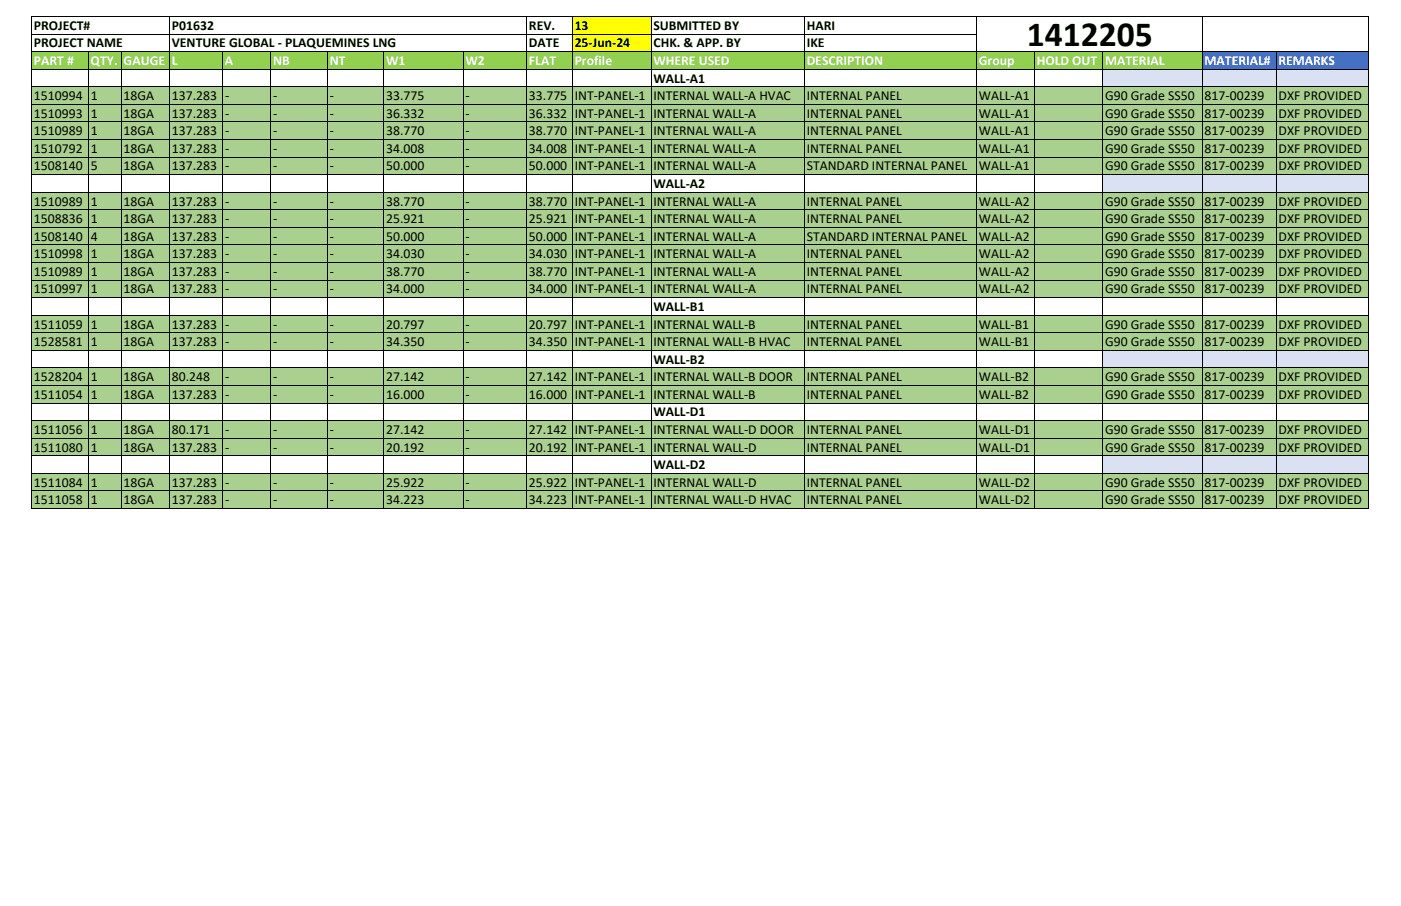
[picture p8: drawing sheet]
<svg xmlns="http://www.w3.org/2000/svg" width="432mm" height="279mm" viewBox="0 0 432 279" stroke-linecap="round" stroke-linejoin="round" font-family="sans-serif">
<defs><g id="words">
<text font-size="10.9" x="316.5" y="14.1">1412205</text>
<g font-size="4.2">
<text x="10.5" y="9.1">PROJECT#</text>
<text x="53" y="9.1">P01632</text>
<text x="163" y="9.2">REV.</text>
<text x="177.1" y="9.2">13</text>
<text x="201.4" y="9.2">SUBMITTED BY</text>
<text x="248.6" y="9.2">HARI</text>
<text x="10.5" y="14.5">PROJECT NAME</text>
<text x="53" y="14.5">VENTURE GLOBAL - PLAQUEMINES LNG</text>
<text x="163" y="14.6">DATE</text>
<text x="177.1" y="14.6">25-Jun-24</text>
<text x="201.4" y="14.6">CHK. &amp; APP. BY</text>
<text x="248.6" y="14.6">IKE</text>
<text x="201.4" y="25.5">WALL-A1</text>
<text x="10.5" y="30.9">1510994 1</text>
<text x="38.1" y="30.9">18GA</text>
<text x="53" y="30.9">137.283 -</text>
<text x="84.2" y="30.9">-</text>
<text x="101.7" y="30.9">-</text>
<text x="119" y="30.9">33.775</text>
<text x="143.5" y="30.9">-</text>
<text x="163" y="30.9">33.775 INT-PANEL-1 INTERNAL WALL-A HVAC</text>
<text x="248.6" y="30.9">INTERNAL PANEL</text>
<text x="301.7" y="30.9">WALL-A1</text>
<text x="340.6" y="30.9">G90 Grade SS50</text>
<text x="371.3" y="30.9">817-00239</text>
<text x="394.1" y="30.9">DXF PROVIDED</text>
<text x="10.5" y="36.3">1510993 1</text>
<text x="10.5" y="41.7">1510989 1</text>
<text x="38.1" y="36.3">18GA</text>
<text x="38.1" y="41.7">18GA</text>
<text x="53" y="36.3">137.283 -</text>
<text x="53" y="41.7">137.283 -</text>
<text x="84.2" y="36.3">-</text>
<text x="84.2" y="41.7">-</text>
<text x="101.7" y="36.3">-</text>
<text x="101.7" y="41.7">-</text>
<text x="119" y="36.3">36.332</text>
<text x="119" y="41.7">38.770</text>
<text x="143.5" y="36.3">-</text>
<text x="143.5" y="41.7">-</text>
<text x="163" y="36.3">36.332 INT-PANEL-1 INTERNAL WALL-A</text>
<text x="163" y="41.7">38.770 INT-PANEL-1 INTERNAL WALL-A</text>
<text x="248.6" y="36.3">INTERNAL PANEL</text>
<text x="248.6" y="41.7">INTERNAL PANEL</text>
<text x="301.7" y="36.3">WALL-A1</text>
<text x="301.7" y="41.7">WALL-A1</text>
<text x="340.6" y="36.3">G90 Grade SS50</text>
<text x="340.6" y="41.7">G90 Grade SS50</text>
<text x="371.3" y="36.3">817-00239</text>
<text x="371.3" y="41.7">817-00239</text>
<text x="394.1" y="36.3">DXF PROVIDED</text>
<text x="394.1" y="41.7">DXF PROVIDED</text>
<text x="10.5" y="47.2">1510792 1</text>
<text x="38.1" y="47.2">18GA</text>
<text x="53" y="47.2">137.283 -</text>
<text x="84.2" y="47.2">-</text>
<text x="101.7" y="47.2">-</text>
<text x="119" y="47.2">34.008</text>
<text x="143.5" y="47.2">-</text>
<text x="163" y="47.2">34.008 INT-PANEL-1 INTERNAL WALL-A</text>
<text x="248.6" y="47.2">INTERNAL PANEL</text>
<text x="301.7" y="47.2">WALL-A1</text>
<text x="340.6" y="47.2">G90 Grade SS50</text>
<text x="371.3" y="47.2">817-00239</text>
<text x="394.1" y="47.2">DXF PROVIDED</text>
<text x="10.5" y="52.6">1508140 5</text>
<text x="38.1" y="52.6">18GA</text>
<text x="53" y="52.6">137.283 -</text>
<text x="84.2" y="52.6">-</text>
<text x="101.7" y="52.6">-</text>
<text x="119" y="52.6">50.000</text>
<text x="143.5" y="52.6">-</text>
<text x="163" y="52.6">50.000 INT-PANEL-1 INTERNAL WALL-A</text>
<text x="248.6" y="52.6">STANDARD INTERNAL PANEL</text>
<text x="301.7" y="52.6">WALL-A1</text>
<text x="340.6" y="52.6">G90 Grade SS50</text>
<text x="371.3" y="52.6">817-00239</text>
<text x="394.1" y="52.6">DXF PROVIDED</text>
<text x="201.4" y="58">WALL-A2</text>
<text x="10.5" y="63.4">1510989 1</text>
<text x="38.1" y="63.4">18GA</text>
<text x="53" y="63.4">137.283 -</text>
<text x="84.2" y="63.4">-</text>
<text x="101.7" y="63.4">-</text>
<text x="119" y="63.4">38.770</text>
<text x="143.5" y="63.4">-</text>
<text x="163" y="63.4">38.770 INT-PANEL-1 INTERNAL WALL-A</text>
<text x="248.6" y="63.4">INTERNAL PANEL</text>
<text x="301.7" y="63.4">WALL-A2</text>
<text x="340.6" y="63.4">G90 Grade SS50</text>
<text x="371.3" y="63.4">817-00239</text>
<text x="394.1" y="63.4">DXF PROVIDED</text>
<text x="10.5" y="68.8">1508836 1</text>
<text x="38.1" y="68.8">18GA</text>
<text x="53" y="68.8">137.283 -</text>
<text x="84.2" y="68.8">-</text>
<text x="101.7" y="68.8">-</text>
<text x="119" y="68.8">25.921</text>
<text x="143.5" y="68.8">-</text>
<text x="163" y="68.8">25.921 INT-PANEL-1 INTERNAL WALL-A</text>
<text x="248.6" y="68.8">INTERNAL PANEL</text>
<text x="301.7" y="68.8">WALL-A2</text>
<text x="340.6" y="68.8">G90 Grade SS50</text>
<text x="371.3" y="68.8">817-00239</text>
<text x="394.1" y="68.8">DXF PROVIDED</text>
<text x="10.5" y="74.3">1508140 4</text>
<text x="38.1" y="74.3">18GA</text>
<text x="53" y="74.3">137.283 -</text>
<text x="84.2" y="74.3">-</text>
<text x="101.7" y="74.3">-</text>
<text x="119" y="74.3">50.000</text>
<text x="143.5" y="74.3">-</text>
<text x="163" y="74.3">50.000 INT-PANEL-1 INTERNAL WALL-A</text>
<text x="248.6" y="74.3">STANDARD INTERNAL PANEL</text>
<text x="301.7" y="74.3">WALL-A2</text>
<text x="340.6" y="74.3">G90 Grade SS50</text>
<text x="371.3" y="74.3">817-00239</text>
<text x="394.1" y="74.3">DXF PROVIDED</text>
<text x="10.5" y="79.7">1510998 1</text>
<text x="38.1" y="79.7">18GA</text>
<text x="53" y="79.7">137.283 -</text>
<text x="84.2" y="79.7">-</text>
<text x="101.7" y="79.7">-</text>
<text x="119" y="79.7">34.030</text>
<text x="143.5" y="79.7">-</text>
<text x="163" y="79.7">34.030 INT-PANEL-1 INTERNAL WALL-A</text>
<text x="248.6" y="79.7">INTERNAL PANEL</text>
<text x="301.7" y="79.7">WALL-A2</text>
<text x="340.6" y="79.7">G90 Grade SS50</text>
<text x="371.3" y="79.7">817-00239</text>
<text x="394.1" y="79.7">DXF PROVIDED</text>
<text x="10.5" y="85.1">1510989 1</text>
<text x="38.1" y="85.1">18GA</text>
<text x="53" y="85.1">137.283 -</text>
<text x="84.2" y="85.1">-</text>
<text x="101.7" y="85.1">-</text>
<text x="119" y="85.1">38.770</text>
<text x="143.5" y="85.1">-</text>
<text x="163" y="85.1">38.770 INT-PANEL-1 INTERNAL WALL-A</text>
<text x="248.6" y="85.1">INTERNAL PANEL</text>
<text x="301.7" y="85.1">WALL-A2</text>
<text x="340.6" y="85.1">G90 Grade SS50</text>
<text x="371.3" y="85.1">817-00239</text>
<text x="394.1" y="85.1">DXF PROVIDED</text>
<text x="10.5" y="90.5">1510997 1</text>
<text x="38.1" y="90.5">18GA</text>
<text x="53" y="90.5">137.283 -</text>
<text x="84.2" y="90.5">-</text>
<text x="101.7" y="90.5">-</text>
<text x="119" y="90.5">34.000</text>
<text x="143.5" y="90.5">-</text>
<text x="163" y="90.5">34.000 INT-PANEL-1 INTERNAL WALL-A</text>
<text x="201.4" y="95.9">WALL-B1</text>
<text x="248.6" y="90.5">INTERNAL PANEL</text>
<text x="301.7" y="90.5">WALL-A2</text>
<text x="340.6" y="90.5">G90 Grade SS50</text>
<text x="371.3" y="90.5">817-00239</text>
<text x="394.1" y="90.5">DXF PROVIDED</text>
<text x="10.5" y="101.3">1511059 1</text>
<text x="38.1" y="101.3">18GA</text>
<text x="53" y="101.3">137.283 -</text>
<text x="84.2" y="101.3">-</text>
<text x="101.7" y="101.3">-</text>
<text x="119" y="101.3">20.797</text>
<text x="143.5" y="101.3">-</text>
<text x="163" y="101.3">20.797 INT-PANEL-1 INTERNAL WALL-B</text>
<text x="248.6" y="101.3">INTERNAL PANEL</text>
<text x="301.7" y="101.3">WALL-B1</text>
<text x="340.6" y="101.3">G90 Grade SS50</text>
<text x="371.3" y="101.3">817-00239</text>
<text x="394.1" y="101.3">DXF PROVIDED</text>
<text x="10.5" y="106.8">1528581 1</text>
<text x="38.1" y="106.8">18GA</text>
<text x="53" y="106.8">137.283 -</text>
<text x="84.2" y="106.8">-</text>
<text x="101.7" y="106.8">-</text>
<text x="119" y="106.8">34.350</text>
<text x="143.5" y="106.8">-</text>
<text x="163" y="106.8">34.350 INT-PANEL-1 INTERNAL WALL-B HVAC</text>
<text x="248.6" y="106.8">INTERNAL PANEL</text>
<text x="301.7" y="106.8">WALL-B1</text>
<text x="340.6" y="106.8">G90 Grade SS50</text>
<text x="371.3" y="106.8">817-00239</text>
<text x="394.1" y="106.8">DXF PROVIDED</text>
<text x="201.4" y="112.2">WALL-B2</text>
<text x="10.5" y="117.6">1528204 1</text>
<text x="38.1" y="117.6">18GA</text>
<text x="53" y="117.6">80.248</text>
<text x="69.4" y="117.6">-</text>
<text x="84.2" y="117.6">-</text>
<text x="101.7" y="117.6">-</text>
<text x="119" y="117.6">27.142</text>
<text x="143.5" y="117.6">-</text>
<text x="163" y="117.6">27.142 INT-PANEL-1 INTERNAL WALL-B DOOR</text>
<text x="248.6" y="117.6">INTERNAL PANEL</text>
<text x="301.7" y="117.6">WALL-B2</text>
<text x="340.6" y="117.6">G90 Grade SS50</text>
<text x="371.3" y="117.6">817-00239</text>
<text x="394.1" y="117.6">DXF PROVIDED</text>
<text x="10.5" y="123">1511054 1</text>
<text x="38.1" y="123">18GA</text>
<text x="53" y="123">137.283 -</text>
<text x="84.2" y="123">-</text>
<text x="101.7" y="123">-</text>
<text x="119" y="123">16.000</text>
<text x="143.5" y="123">-</text>
<text x="163" y="123">16.000 INT-PANEL-1 INTERNAL WALL-B</text>
<text x="248.6" y="123">INTERNAL PANEL</text>
<text x="301.7" y="123">WALL-B2</text>
<text x="340.6" y="123">G90 Grade SS50</text>
<text x="371.3" y="123">817-00239</text>
<text x="394.1" y="123">DXF PROVIDED</text>
<text x="201.4" y="128.4">WALL-D1</text>
<text x="10.5" y="133.9">1511056 1</text>
<text x="38.1" y="133.9">18GA</text>
<text x="53" y="133.9">80.171</text>
<text x="69.4" y="133.9">-</text>
<text x="84.2" y="133.9">-</text>
<text x="101.7" y="133.9">-</text>
<text x="119" y="133.9">27.142</text>
<text x="143.5" y="133.9">-</text>
<text x="163" y="133.9">27.142 INT-PANEL-1 INTERNAL WALL-D DOOR</text>
<text x="248.6" y="133.9">INTERNAL PANEL</text>
<text x="301.7" y="133.9">WALL-D1</text>
<text x="340.6" y="133.9">G90 Grade SS50</text>
<text x="371.3" y="133.9">817-00239</text>
<text x="394.1" y="133.9">DXF PROVIDED</text>
<text x="10.5" y="139.3">1511080 1</text>
<text x="38.1" y="139.3">18GA</text>
<text x="53" y="139.3">137.283 -</text>
<text x="84.2" y="139.3">-</text>
<text x="101.7" y="139.3">-</text>
<text x="119" y="139.3">20.192</text>
<text x="143.5" y="139.3">-</text>
<text x="163" y="139.3">20.192 INT-PANEL-1 INTERNAL WALL-D</text>
<text x="248.6" y="139.3">INTERNAL PANEL</text>
<text x="301.7" y="139.3">WALL-D1</text>
<text x="340.6" y="139.3">G90 Grade SS50</text>
<text x="371.3" y="139.3">817-00239</text>
<text x="394.1" y="139.3">DXF PROVIDED</text>
<text x="201.4" y="144.7">WALL-D2</text>
<text x="10.5" y="150.1">1511084 1</text>
<text x="10.5" y="155.5">1511058 1</text>
<text x="38.1" y="150.1">18GA</text>
<text x="38.1" y="155.5">18GA</text>
<text x="53" y="150.1">137.283 -</text>
<text x="53" y="155.5">137.283 -</text>
<text x="84.2" y="150.1">-</text>
<text x="84.2" y="155.5">-</text>
<text x="101.7" y="150.1">-</text>
<text x="101.7" y="155.5">-</text>
<text x="119" y="150.1">25.922</text>
<text x="119" y="155.5">34.223</text>
<text x="143.5" y="150.1">-</text>
<text x="143.5" y="155.5">-</text>
<text x="163" y="150.1">25.922 INT-PANEL-1 INTERNAL WALL-D</text>
<text x="163" y="155.5">34.223 INT-PANEL-1 INTERNAL WALL-D HVAC</text>
<text x="248.6" y="155.5">INTERNAL PANEL</text>
<text x="248.6" y="150.1">INTERNAL PANEL</text>
<text x="301.7" y="155.5">WALL-D2</text>
<text x="301.7" y="150.1">WALL-D2</text>
<text x="340.6" y="155.5">G90 Grade SS50</text>
<text x="340.6" y="150.1">G90 Grade SS50</text>
<text x="371.3" y="155.5">817-00239</text>
<text x="371.3" y="150.1">817-00239</text>
<text x="394.1" y="155.5">DXF PROVIDED</text>
<text x="394.1" y="150.1">DXF PROVIDED</text>
</g>
<g font-size="4.2" fill="#fff">
<text x="10.5" y="20.1">PART #</text>
<text x="27.9" y="20.1">QTY.</text>
<text x="38.1" y="20.1">GAUGE</text>
<text x="53" y="20.1">L</text>
<text x="69.3" y="20.1">A</text>
<text x="84.2" y="20.1">NB</text>
<text x="101.7" y="20.1">NT</text>
<text x="119" y="20.1">W1</text>
<text x="143.5" y="20.1">W2</text>
<text x="163" y="20.1">FLAT</text>
<text x="177.1" y="20.1">Profile</text>
<text x="201.4" y="20.1">WHERE USED</text>
<text x="248.6" y="20.1">DESCRIPTION</text>
<text x="301.7" y="20.1">Group</text>
<text x="319.5" y="20.1">HOLD OUT</text>
<text x="340.6" y="20.1">MATERIAL</text>
<text x="371.3" y="20.1">MATERIAL#</text>
<text x="394" y="20.1">REMARKS</text>
</g>
</g></defs>
<path d="M176.4 5.2h24.3v10.8h-24.3z" fill="#ff0"/>
<path d="M200.7 5.2h221.1v10.8h-221.1z" fill="#fff"/>
<path d="M9.9 15.9h360.7v5.5h-360.7z" fill="#92d050"/>
<path d="M370.5 15.9h51.3v5.5h-51.3z" fill="#4471c4"/>
<path d="M9.9 21.3h330v5.5h-330z" fill="#fff"/>
<path d="M339.9 21.3h81.9v5.5h-81.9z" fill="#d9e1f2"/>
<path d="M9.9 26.8h411.9v27.1h-411.9z" fill="#a9d08e"/>
<path d="M9.9 53.8h330v5.5h-330z" fill="#fff"/>
<path d="M339.9 53.8h81.9v5.5h-81.9z" fill="#d9e1f2"/>
<path d="M9.9 59.3h411.9v32.5h-411.9z" fill="#a9d08e"/>
<path d="M9.9 91.8h330v5.4h-330z" fill="#fff"/>
<path d="M9.9 97.2h411.9v10.9h-411.9z" fill="#a9d08e"/>
<path d="M9.9 108h330v5.5h-330z" fill="#fff"/>
<path d="M339.9 108h81.9v5.5h-81.9z" fill="#d9e1f2"/>
<path d="M9.9 113.5h411.9v10.8h-411.9z" fill="#a9d08e"/>
<path d="M9.9 124.3h330v5.5h-330z" fill="#fff"/>
<path d="M9.9 129.7h411.9v10.9h-411.9z" fill="#a9d08e"/>
<path d="M9.9 140.5h330v5.5h-330z" fill="#fff"/>
<path d="M339.9 140.5h81.9v5.5h-81.9z" fill="#d9e1f2"/>
<path d="M9.9 146h411.9v10.8h-411.9z" fill="#a9d08e"/>
<g fill="none" stroke="#000" stroke-width=".31">
<path d="M9.8 5v152M9.9 5.1h412M9.9 10.5h291.2M9.9 15.9h412M27.2 16.1v140.9M37.4 16.1v140.9M52.3 5.2v151.8M68.6 16.1v140.9M83.5 16.1v140.9M101 16.1v140.9M118.3 16.1v140.9M142.8 16.1v140.9"/>
<path d="M162.3 5.2v151.8M176.4 5.2v151.8M200.7 5.2v151.8M247.9 5.2v151.8M301 5.2v151.8M318.8 16.1v140.9M339.9 16.1v140.9M370.6 5.2v151.8M393.3 16.1v140.9M421.7 5.2v151.8M9.9 21.4h412M9.9 26.8h412"/>
<path d="M9.9 32.2h412M9.9 37.6h412M9.9 43h412M9.9 48.5h412M9.9 53.9h412M9.9 59.3h412M9.9 64.7h412M9.9 70.1h412M9.9 75.5h412M9.9 81h412M9.9 86.4h412M9.9 91.8h412"/>
<path d="M9.9 97.2h412M9.9 102.6h412M9.9 108.1h412M9.9 113.5h412M9.9 118.9h412M9.9 124.3h412M9.9 129.7h412M9.9 135.1h412M9.9 140.6h412M9.9 146h412M9.9 151.4h412M9.9 156.8h412"/>
</g>
<use href="#words"/>
</svg>
